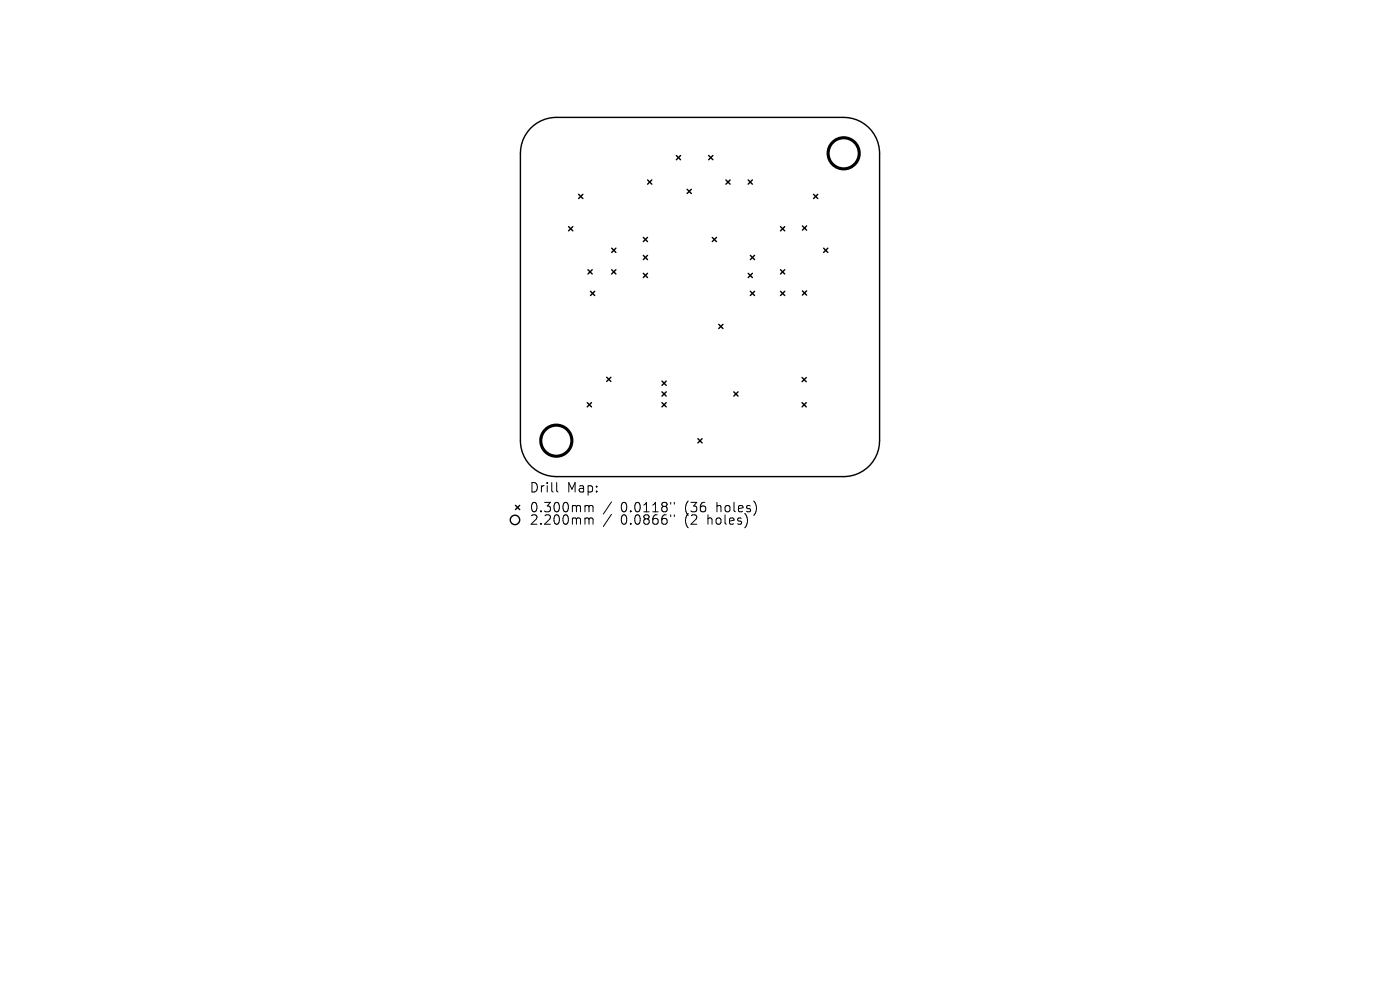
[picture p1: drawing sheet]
<svg xmlns="http://www.w3.org/2000/svg" width="297mm" height="210mm" viewBox="0 0 297 210" stroke-linecap="round" stroke-linejoin="round" font-family="sans-serif">
<defs><g id="words">
<g font-size="2.8">
<text x="112.3" y="104.8">Drill</text>
<text x="120.3" y="104.8">Map:</text>
<text x="112.3" y="109">0.300mm</text>
<text x="112.3" y="111.6">2.200mm</text>
<text x="131.7" y="109">0.0118&quot;</text>
<text x="131.7" y="111.6">0.0866&quot;</text>
<text x="145.4" y="109">(36</text>
<text x="145.4" y="111.6">(2</text>
<text x="150.4" y="111.6">holes)</text>
<text x="152.3" y="109">holes)</text>
</g>
</g></defs>
<g fill="none" stroke="#000" stroke-width=".3">
<path d="M112.5 27.3a7.6 7.6 0 0 1 5.5-2.4h61a7.6 7.6 0 0 1 7.6 7.6v61a7.6 7.6 0 0 1-7.6 7.6h-61a7.6 7.6 0 0 1-7.6-7.6v-61a7.6 7.6 0 0 1 2.1-5.2zM137.4 38.2l.9 .9M138.3 38.2l-.9 .9M143.5 33l.9 .9M144.4 33l-.9 .9M150.3 33l.9 .9M151.2 33l-.9 .9M154 38.2l.9 .9M154.9 38.2l-.9 .9M158.7 38.2l.9 .9M159.6 38.2l-.9 .9M120.6 48.1l.9 .9"/>
<path d="M121.5 48.1l-.9 .9M122.8 41.2l.9 .9M123.7 41.2l-.9 .9M124.7 57.2l.9 .9M125.6 57.2l-.9 .9M129.8 57.2l.9 .9M129.8 52.6l.9 .9M130.7 52.6l-.9 .9M130.7 57.2l-.9 .9M136.5 50.4l.9 .9M136.5 54.2l.9 .9M136.5 58l.9 .9"/>
<path d="M137.4 50.4l-.9 .9M137.4 54.2l-.9 .9M137.4 58l-.9 .9M145.8 40.1l.9 .9M146.7 40.1l-.9 .9M151.1 50.4l.9 .9M152 50.4l-.9 .9M158.7 58l.9 .9M159.2 54.2l.9 .9M159.6 58l-.9 .9M160.1 54.2l-.9 .9M165.6 48.1l.9 .9"/>
<path d="M165.6 57.2l.9 .9M166.5 48.1l-.9 .9M166.5 57.2l-.9 .9M170.2 47.9l.9 .9M171.1 47.9l-.9 .9M172.6 41.2l.9 .9M173.5 41.2l-.9 .9M174.7 52.6l.9 .9M175.6 52.6l-.9 .9M125.3 61.8l.9 .9M126.2 61.8l-.9 .9M152.5 68.8l.9 .9"/>
<path d="M153.4 68.8l-.9 .9M159.2 61.8l.9 .9M160.1 61.8l-.9 .9M165.6 61.8l.9 .9M166.5 61.8l-.9 .9M170.2 61.7l.9 .9M171.1 61.7l-.9 .9M124.6 85.4l.9 .9M125.5 85.4l-.9 .9M128.7 80l.9 .9M129.6 80l-.9 .9M140.4 80.8l.9 .9"/>
<path d="M140.4 83.1l.9 .9M140.4 85.4l.9 .9M141.3 80.8l-.9 .9M141.3 83.1l-.9 .9M141.3 85.4l-.9 .9M148.1 93.1l.9 .9M149 93.1l-.9 .9M155.7 83.1l.9 .9M156.6 83.1l-.9 .9M170.1 80.1l.9 .9M170.1 85.4l.9 .9M171 80.1l-.9 .9"/>
<path d="M171 85.4l-.9 .9M109.4 107.2l.9 .9M110.3 107.2l-.9 .9"/>
<circle cx="109.3" cy="110.3" r="1"/>
</g>
<g fill="none" stroke="#000" stroke-width=".66">
<circle cx="179" cy="32.5" r="3.3"/>
<circle cx="118" cy="93.5" r="3.3"/>
</g>
<g fill="none" stroke="#000" stroke-width=".21">
<path d="M118.1 102.4v1.7l.3 .3M124.4 107.2l.5 .1 .1 .2M124.4 109.9l.5 .1 .1 .2M125 107.5l.2-.3 .5 .1 .1 1.3M125 107.5v1.1M125 110.2v1M125 110.2l.2-.3 .5 .1 .1 1.2M129.7 106.5l-1.7 2.5M129.7 109.1l-1.7 2.6M142.3 106.6v.3M142.3 109.2v.4M143 106.6v.3"/>
<path d="M143 109.2v.4"/>
</g>
<use href="#words"/>
</svg>
